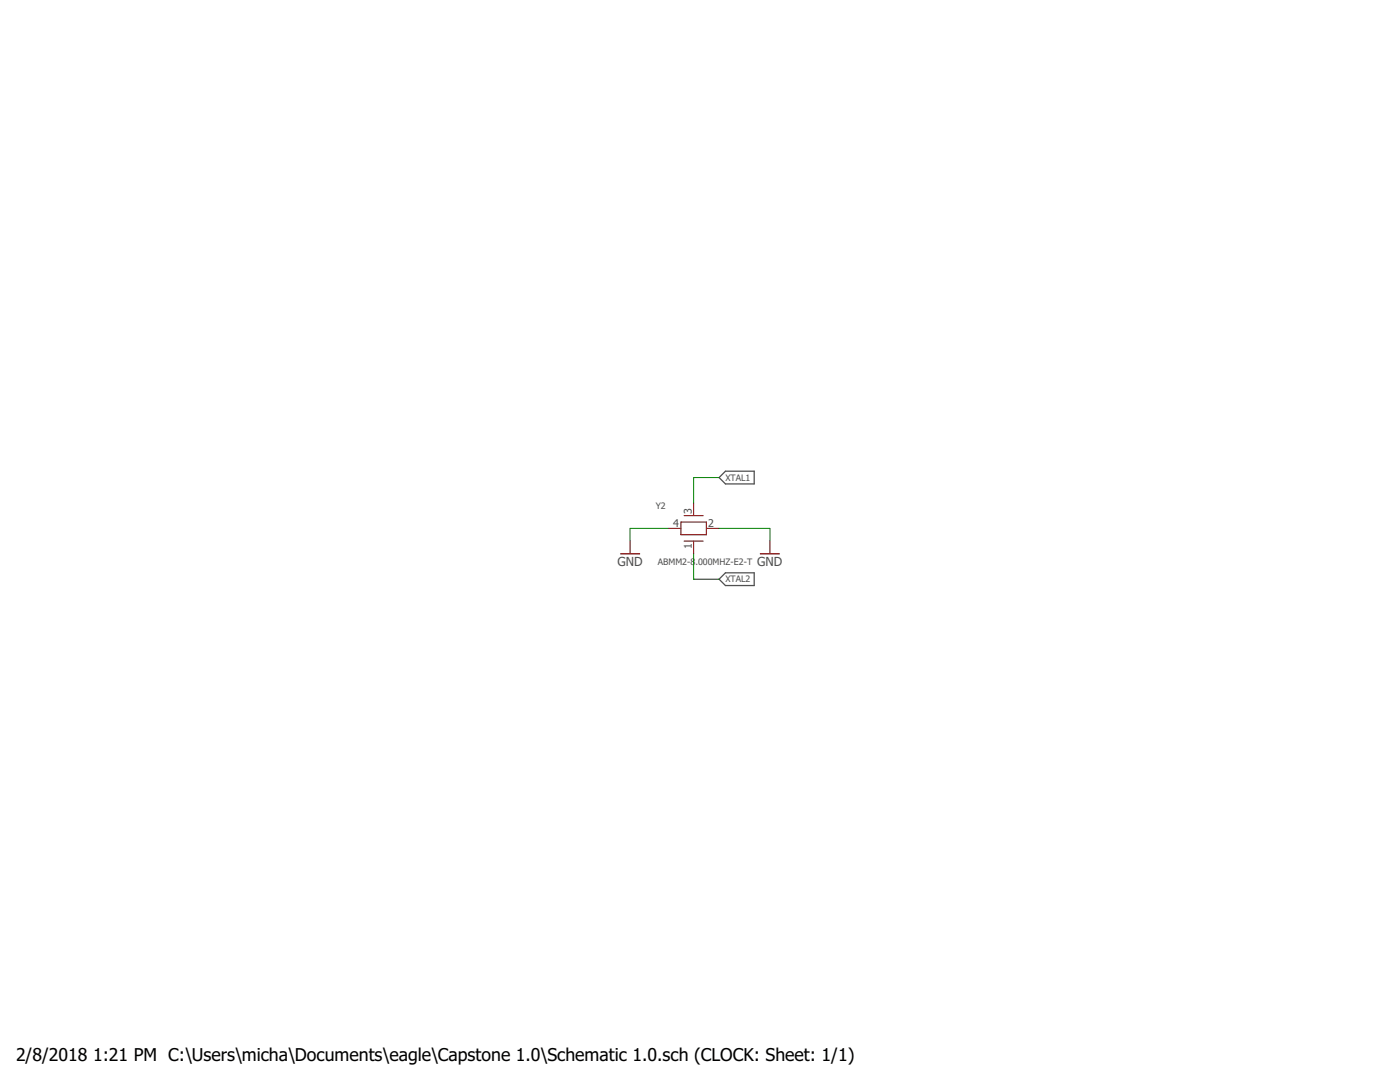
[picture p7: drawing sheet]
<svg xmlns="http://www.w3.org/2000/svg" width="279mm" height="216mm" viewBox="0 0 279 216" stroke-linecap="round" stroke-linejoin="round" font-family="sans-serif">
<defs><g id="words">
<g font-size="3.5">
<text x="3.2" y="211.7">2/8/2018</text>
<text x="18.6" y="211.7">1:21 PM C:\Users\micha\Documents\eagle\Capstone 1.0\Schematic 1.0.sch (CLOCK: Sheet: 1/1)</text>
</g>
<g font-size="2.5" fill="#505050">
<text x="123.2" y="113">GND</text>
<text x="151.1" y="113">GND</text>
</g>
<g font-size="2.1" fill="#505050">
<text x="134.4" y="105.1">4</text>
<text x="138.1" y="102.5" transform="rotate(-90 138.1 102.5)">3</text>
<text x="141.3" y="105.1">2</text>
<text x="138.1" y="109.5" transform="rotate(-90 138.1 109.5)">1</text>
</g>
<g font-size="1.8" fill="#505050">
<text x="144.8" y="95.9">XTAL1</text>
<text x="130.9" y="101.6">Y2</text>
<text x="131.3" y="112.7">ABMM2-8</text>
<text x="138.8" y="112.7">.000MHZ-E2-T</text>
<text x="144.8" y="116.2">XTAL2</text>
</g>
</g></defs>
<path d="M143.5 95.3l1.3-1.3h5.7v2.6h-5.7zM143.5 115.6l1.3-1.3h5.7v2.5h-5.7z" fill="none" stroke="#505050" stroke-width=".25"/>
<path d="M125.8 108v2.5M133.3 105.4h2.6M138.4 100.4v2.5M138.4 108v2.5M141 105.4h2.5M153.6 108v2.5" fill="none" stroke="#800000" stroke-width=".2"/>
<path d="M135.9 104.2h5.1v2.5h-5.1zM136.5 108h3.8M136.5 102.9h3.8" fill="none" stroke="#800000" stroke-width=".21"/>
<path d="M123.8 110.5h3.9M151.7 110.5h3.9" fill="none" stroke="#800000" stroke-width=".25"/>
<path d="M143.5 95.3h-5.1v5.1M133.3 105.4h-7.5v2.6M138.4 110.5v5.1h5.1M143.5 105.4h10.1v2.6" fill="none" stroke="#008000" stroke-width=".2"/>
<use href="#words"/>
</svg>
